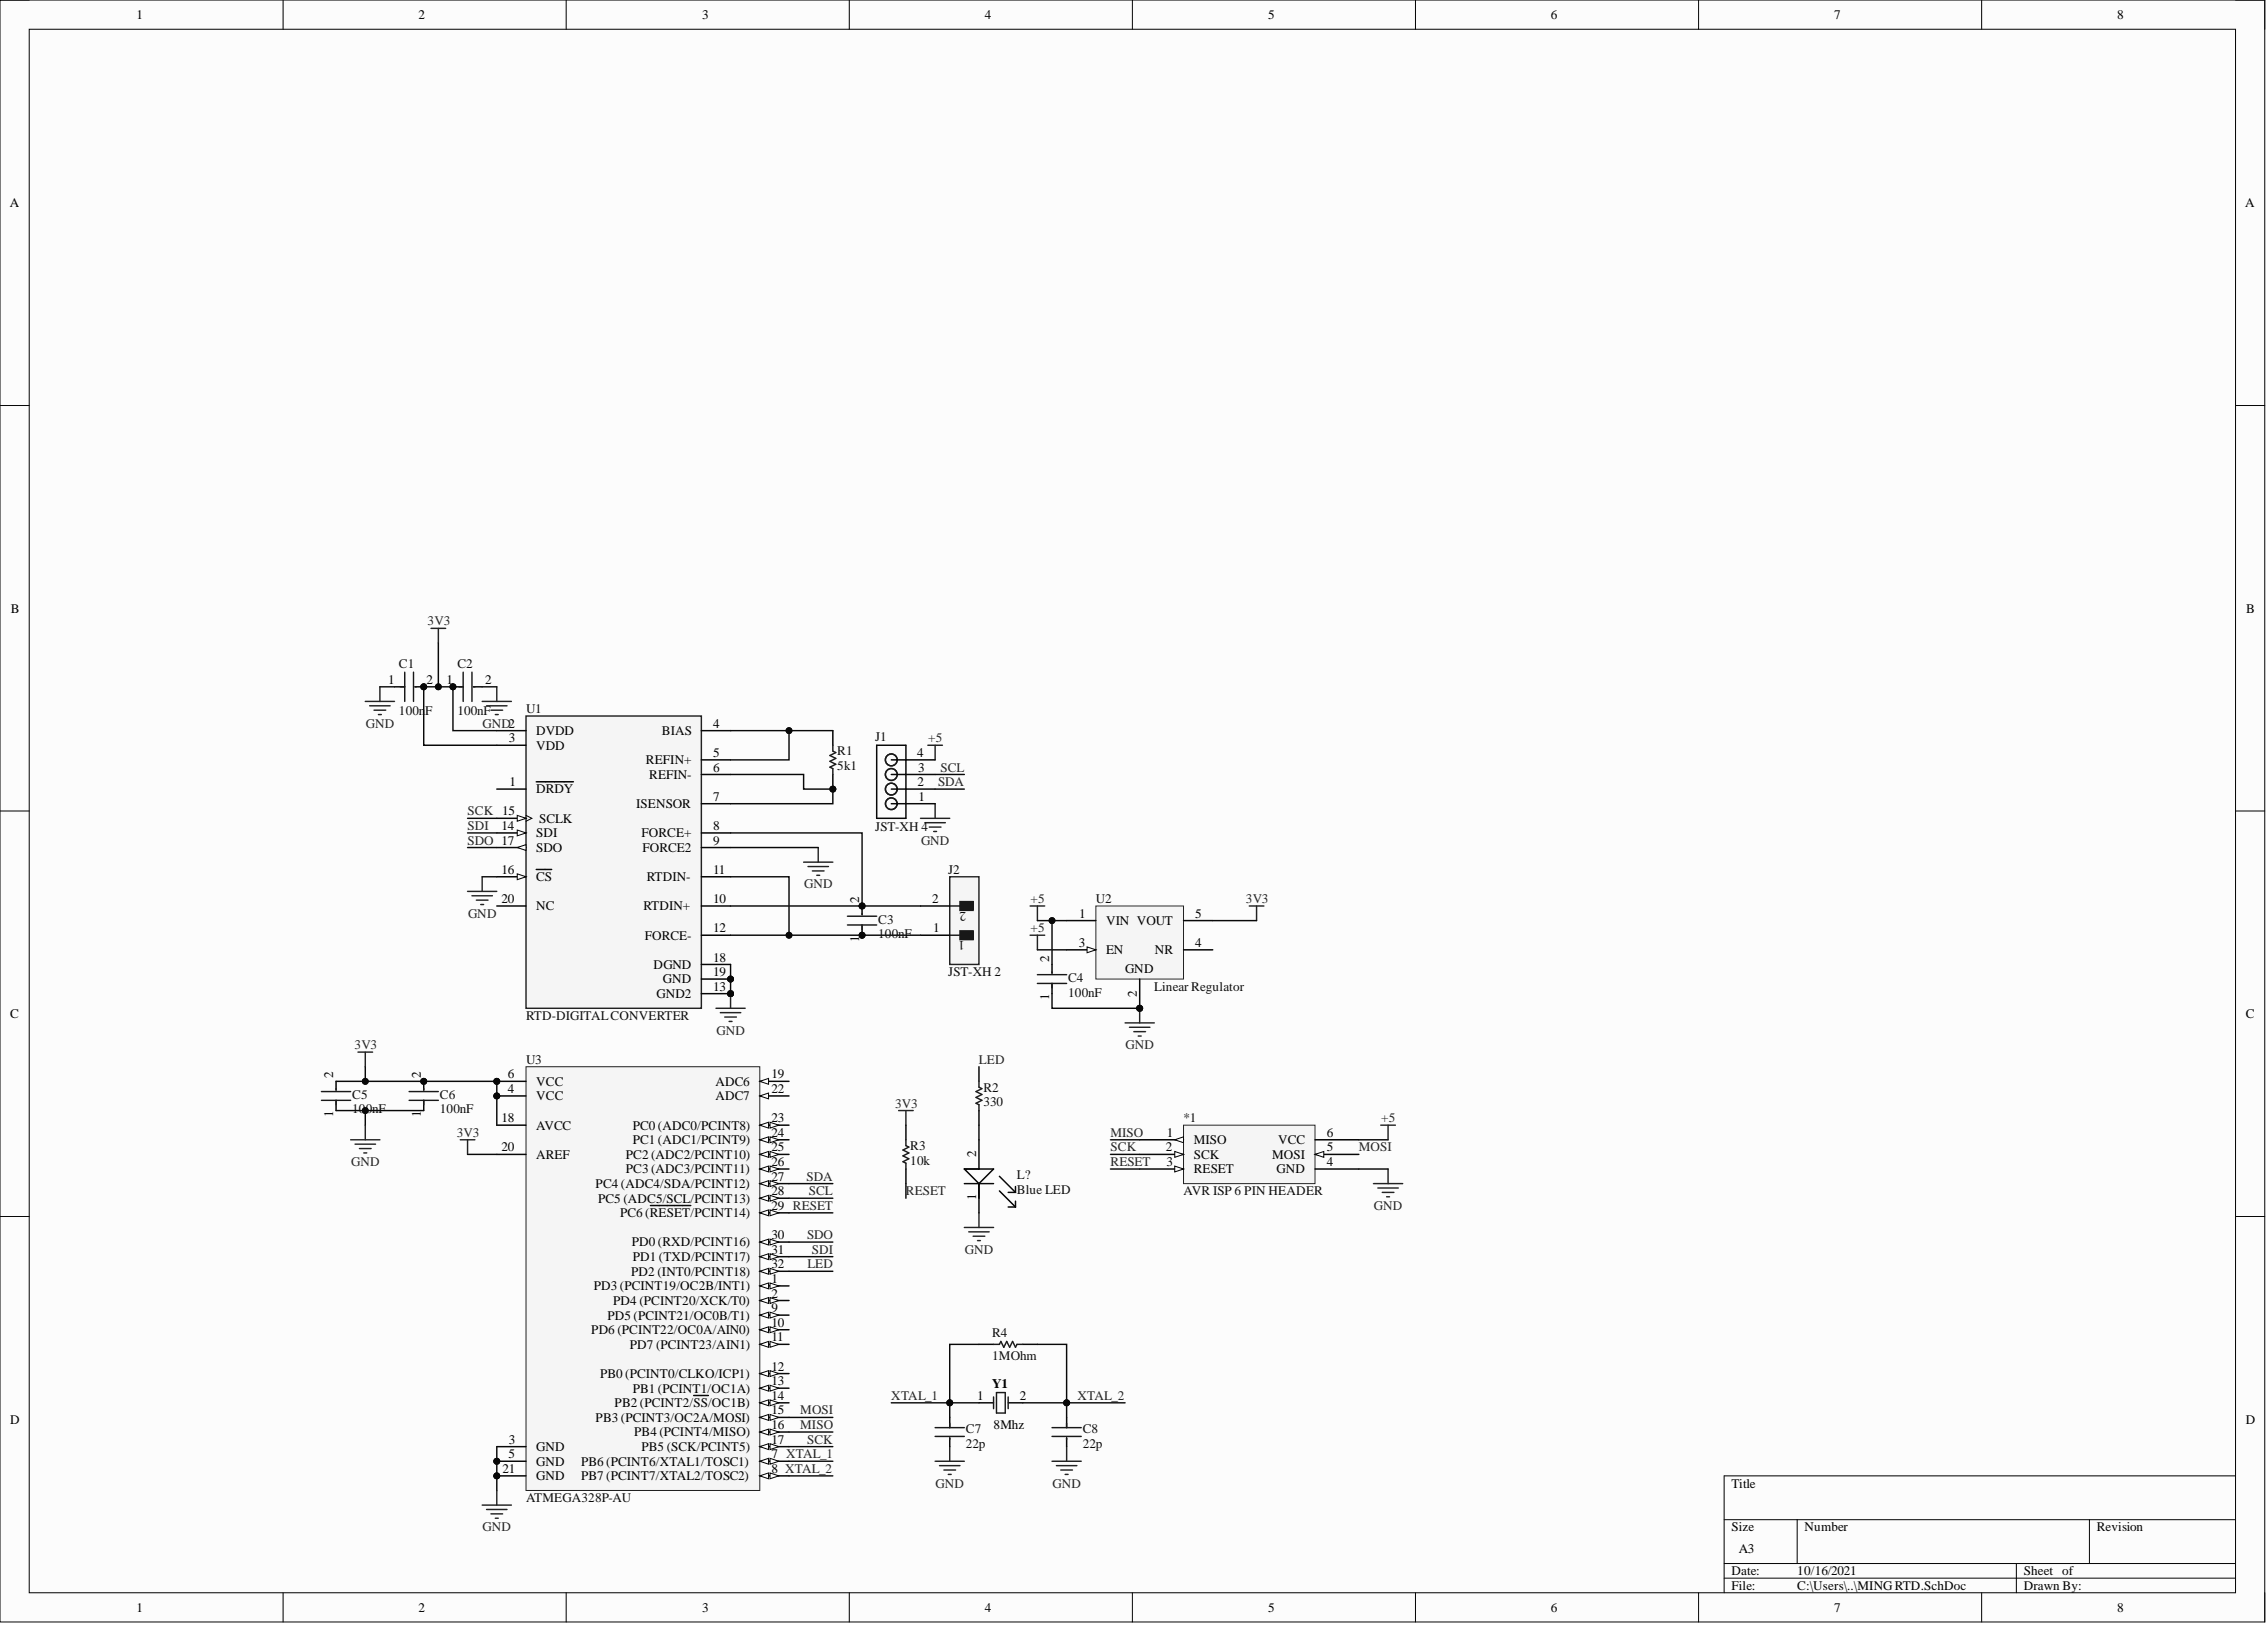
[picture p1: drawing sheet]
<svg xmlns="http://www.w3.org/2000/svg" width="393mm" height="282mm" viewBox="0 0 393 282" stroke-linecap="round" stroke-linejoin="round" font-family="sans-serif">
<defs><g id="words">
<g font-size="2.3">
<text x="23.7" y="3.3">1</text>
<text x="72.6" y="3.3">2</text>
<text x="121.9" y="3.3">3</text>
<text x="170.9" y="3.3">4</text>
<text x="220.1" y="3.3">5</text>
<text x="269.1" y="3.3">6</text>
<text x="318.3" y="3.3">7</text>
<text x="367.4" y="3.3">8</text>
<text x="1.7" y="35.9">A</text>
<text x="389.6" y="35.9">A</text>
<text x="1.9" y="106.3">B</text>
<text x="389.7" y="106.3">B</text>
<text x="67.4" y="118.6">1</text>
<text x="74" y="118.6">2</text>
<text x="77.5" y="118.6">1</text>
<text x="84.2" y="118.6">2</text>
<text x="88.3" y="128.8">3</text>
<text x="93" y="127.5">DVDD</text>
<text x="93" y="130">VDD</text>
<text x="114.8" y="127.5">BIAS</text>
<text x="123.7" y="131.3">5</text>
<text x="123.7" y="126.2">4</text>
<text x="159.1" y="131.3">4</text>
<text x="88.4" y="136.4">1</text>
<text x="93" y="137.6">DRDY</text>
<text x="112.1" y="132.6">REFIN+</text>
<text x="112.6" y="135.1">REFIN-</text>
<text x="123.7" y="133.8">6</text>
<text x="159.2" y="136.4">2</text>
<text x="159.3" y="133.8">3</text>
<text x="87" y="144">14</text>
<text x="93.5" y="142.7">SCLK</text>
<text x="110.4" y="140.2">ISENSOR</text>
<text x="123.7" y="144">8</text>
<text x="123.7" y="138.9">7</text>
<text x="159.4" y="138.9">1</text>
<text x="93" y="145.2">SDI</text>
<text x="93" y="147.8">SDO</text>
<text x="111.3" y="145.2">FORCE+</text>
<text x="111.5" y="147.8">FORCE2</text>
<text x="123.7" y="146.5">9</text>
<text x="87" y="151.6">16</text>
<text x="93" y="152.8">CS</text>
<text x="112.2" y="152.8">RTDIN-</text>
<text x="123.7" y="151.6">11</text>
<text x="87" y="156.6">20</text>
<text x="93" y="157.9">NC</text>
<text x="111.6" y="157.9">RTDIN+</text>
<text x="123.7" y="161.7">12</text>
<text x="123.7" y="156.6">10</text>
<text x="149.1" y="156.6" transform="rotate(-90 149.1 156.6)">2</text>
<text x="161.7" y="156.6">2</text>
<text x="161.9" y="161.7">1</text>
<text x="187.3" y="159.2">1</text>
<text x="191.9" y="160.4">VIN VOUT</text>
<text x="207.4" y="159.2">5</text>
<text x="111.9" y="163">FORCE-</text>
<text x="123.7" y="166.8">18</text>
<text x="149.1" y="163.3" transform="rotate(-90 149.1 163.3)">1</text>
<text x="182" y="166.8" transform="rotate(-90 182 166.8)">2</text>
<text x="187.2" y="164.2">3</text>
<text x="191.9" y="165.5">EN</text>
<text x="200.4" y="165.5">NR</text>
<text x="207.4" y="164.2">4</text>
<text x="113.4" y="168.1">DGND</text>
<text x="113.9" y="173.1">GND2</text>
<text x="115" y="170.6">GND</text>
<text x="123.7" y="169.3">19</text>
<text x="123.7" y="171.9">13</text>
<text x="182" y="173.5" transform="rotate(-90 182 173.5)">1</text>
<text x="195.2" y="168.8">GND</text>
<text x="197.2" y="172.9" transform="rotate(-90 197.2 172.9)">2</text>
<text x="1.8" y="176.6">C</text>
<text x="389.7" y="176.6">C</text>
<text x="57.8" y="187.1" transform="rotate(-90 57.8 187.1)">2</text>
<text x="73" y="187.1" transform="rotate(-90 73 187.1)">2</text>
<text x="88.1" y="187.1">6</text>
<text x="88.1" y="189.6">4</text>
<text x="93" y="188.3">VCC</text>
<text x="93" y="190.9">VCC</text>
<text x="124.1" y="188.3">ADC6</text>
<text x="124.1" y="190.9">ADC7</text>
<text x="133.9" y="187.1">19</text>
<text x="133.9" y="189.6">22</text>
<text x="57.8" y="193.7" transform="rotate(-90 57.8 193.7)">1</text>
<text x="73" y="193.7" transform="rotate(-90 73 193.7)">1</text>
<text x="87" y="194.7">18</text>
<text x="93" y="195.9">AVCC</text>
<text x="109.8" y="195.9">PC0 (ADC0/PCINT8)</text>
<text x="133.9" y="194.7">23</text>
<text x="133.9" y="197.2">24</text>
<text x="202.5" y="197.2">1</text>
<text x="230.2" y="197.2">6</text>
<text x="87" y="199.7">20</text>
<text x="93" y="201">AREF</text>
<text x="108.6" y="201">PC2 (ADC2/PCINT10)</text>
<text x="108.6" y="203.5">PC3 (ADC3/PCINT11)</text>
<text x="109.8" y="198.5">PC1 (ADC1/PCINT9)</text>
<text x="133.9" y="199.7">25</text>
<text x="133.9" y="202.3">26</text>
<text x="169.4" y="200.7" transform="rotate(-90 169.4 200.7)">2</text>
<text x="202.3" y="199.7">2</text>
<text x="202.4" y="202.3">3</text>
<text x="207.1" y="198.5">MISO</text>
<text x="207.1" y="201">SCK</text>
<text x="207.1" y="203.5">RESET</text>
<text x="220.7" y="201">MOSI</text>
<text x="221.5" y="203.5">GND</text>
<text x="221.7" y="198.5">VCC</text>
<text x="230.2" y="202.3">4</text>
<text x="230.2" y="199.7">5</text>
<text x="103.4" y="206.1">PC4 (ADC4/SDA/PCINT12)</text>
<text x="103.8" y="208.6">PC5 (ADC5/SCL/PCINT13)</text>
<text x="133.9" y="209.9">29 RESET</text>
<text x="133.9" y="204.8">27</text>
<text x="133.9" y="207.3">28</text>
<text x="169.4" y="208.2" transform="rotate(-90 169.4 208.2)">1</text>
<text x="107.6" y="211.1">PC6 (RESET/PCINT14)</text>
<text x="133.9" y="214.9">30</text>
<text x="109.5" y="221.3">PD2 (INT0/PCINT18)</text>
<text x="109.6" y="216.2">PD0 (RXD/PCINT16)</text>
<text x="109.8" y="218.7">PD1 (TXD/PCINT17)</text>
<text x="133.9" y="217.5">31</text>
<text x="133.9" y="220">32</text>
<text x="103" y="223.8">PD3 (PCINT19/OC2B/INT1)</text>
<text x="106.4" y="226.3">PD4 (PCINT20/XCK/T0)</text>
<text x="133.9" y="225.1">2</text>
<text x="133.9" y="227.6">9</text>
<text x="133.9" y="222.5">1</text>
<text x="102.6" y="231.4">PD6 (PCINT22/OC0A/AIN0)</text>
<text x="105.4" y="228.9">PD5 (PCINT21/OC0B/T1)</text>
<text x="109.3" y="234">PD7 (PCINT23/AIN1)</text>
<text x="133.9" y="230.1">10</text>
<text x="133.9" y="232.7">11</text>
<text x="104.1" y="239">PB0 (PCINT0/CLKO/ICP1)</text>
<text x="133.9" y="237.8">12</text>
<text x="106.6" y="244.1">PB2 (PCINT2/SS/OC1B)</text>
<text x="109.8" y="241.6">PB1 (PCINT1/OC1A)</text>
<text x="133.9" y="240.3">13</text>
<text x="133.9" y="242.8">14</text>
<text x="133.9" y="245.4">15</text>
<text x="169.5" y="242.8">1</text>
<text x="172.1" y="240.8">Y1</text>
<text x="177" y="242.8">2</text>
<text x="1.8" y="247">D</text>
<text x="88.3" y="250.4">3</text>
<text x="93" y="251.7">GND</text>
<text x="103.4" y="246.6">PB3 (PCINT3/OC2A/MOSI)</text>
<text x="110" y="249.2">PB4 (PCINT4/MISO)</text>
<text x="111.3" y="251.7">PB5 (SCK/PCINT5)</text>
<text x="133.9" y="247.9">16</text>
<text x="133.9" y="250.4">17</text>
<text x="172.4" y="247.9">8Mhz</text>
<text x="389.7" y="247">D</text>
<text x="87.2" y="255.5">21</text>
<text x="88.2" y="253">5</text>
<text x="93" y="254.2">GND</text>
<text x="93" y="256.8">GND</text>
<text x="100.8" y="254.2">PB6 (PCINT6/XTAL1/TOSC1)</text>
<text x="100.8" y="256.8">PB7 (PCINT7/XTAL2/TOSC2)</text>
<text x="133.9" y="253">7 XTAL_1</text>
<text x="133.9" y="255.5">8 XTAL_2</text>
<text x="300.4" y="258">Title</text>
<text x="300.4" y="265.6">Size</text>
<text x="301.7" y="269.4">A3</text>
<text x="313.1" y="265.6">Number</text>
<text x="363.8" y="265.6">Revision</text>
<text x="300.4" y="273.2">Date:</text>
<text x="300.4" y="275.8">File:</text>
<text x="311.8" y="273.2">10/16/2021</text>
<text x="311.8" y="275.8">C:\Users\..\MINGRTD.SchDoc</text>
<text x="351.1" y="273.2">Sheet of</text>
<text x="351.1" y="275.8">Drawn By:</text>
<text x="23.7" y="279.6">1</text>
<text x="72.6" y="279.6">2</text>
<text x="121.9" y="279.6">3</text>
<text x="170.9" y="279.6">4</text>
<text x="220.1" y="279.6">5</text>
<text x="269.1" y="279.6">6</text>
<text x="318.3" y="279.6">7</text>
<text x="367.4" y="279.6">8</text>
</g>
<g font-size="2.3" fill="#262626">
<text x="74.2" y="108.5">3V3</text>
<text x="63.5" y="126.2">GND</text>
<text x="83.7" y="126.2">GND2</text>
<text x="161.1" y="128.8">+5</text>
<text x="162.8" y="136.4">SDA</text>
<text x="163.2" y="133.8">SCL</text>
<text x="81.1" y="141.4">SCK 15</text>
<text x="81.1" y="144">SDI</text>
<text x="81.1" y="146.5">SDO 17</text>
<text x="159.8" y="146.5">GND</text>
<text x="139.5" y="154.1">GND</text>
<text x="81.2" y="159.2">GND</text>
<text x="178.8" y="156.6">+5</text>
<text x="178.8" y="161.7">+5</text>
<text x="216.2" y="156.6">3V3</text>
<text x="124.3" y="179.5">GND</text>
<text x="61.5" y="182">3V3</text>
<text x="169.9" y="184.5">LED</text>
<text x="195.3" y="182">GND</text>
<text x="79.3" y="197.2">3V3</text>
<text x="155.3" y="192.1">3V3</text>
<text x="192.7" y="197.2">MISO</text>
<text x="239.7" y="194.7">+5</text>
<text x="60.9" y="202.3">GND</text>
<text x="192.7" y="202.3">RESET</text>
<text x="192.7" y="199.7">SCK</text>
<text x="235.8" y="199.7">MOSI</text>
<text x="139.9" y="204.8">SDA</text>
<text x="140.4" y="207.3">SCL</text>
<text x="157.2" y="207.3">RESET</text>
<text x="238.4" y="209.9">GND</text>
<text x="140" y="214.9">SDO</text>
<text x="140.1" y="220">LED</text>
<text x="140.9" y="217.5">SDI</text>
<text x="167.4" y="217.5">GND</text>
<text x="138.8" y="245.4">MOSI</text>
<text x="154.6" y="242.8">XTAL_1</text>
<text x="186.9" y="242.8">XTAL_2</text>
<text x="138.8" y="247.9">MISO</text>
<text x="140" y="250.4">SCK</text>
<text x="162.3" y="258">GND</text>
<text x="182.6" y="258">GND</text>
<text x="83.7" y="265.6">GND</text>
</g>
<g font-size="2.3" fill="#0e0e0e">
<text x="69.2" y="115.8">C1</text>
<text x="79.4" y="115.8">C2</text>
<text x="69.2" y="123.9">100n</text>
<text x="73.8" y="123.9">F</text>
<text x="79.4" y="123.9">100nF</text>
<text x="91.3" y="123.7">U1</text>
<text x="145.3" y="131">R1</text>
<text x="151.9" y="128.5">J1</text>
<text x="145.3" y="133.6">5k1</text>
<text x="151.9" y="144.2">JST-XH 4</text>
<text x="164.5" y="151.6">J2</text>
<text x="152.4" y="160.2">C3</text>
<text x="167.7" y="158.2" transform="rotate(-180 167.7 158.2)">2</text>
<text x="190.1" y="156.6">U2</text>
<text x="152.4" y="162.7">100nF</text>
<text x="167.4" y="163.2" transform="rotate(-180 167.4 163.2)">1</text>
<text x="164.5" y="169.3">JST-XH 2</text>
<text x="185.3" y="170.3">C4</text>
<text x="185.3" y="172.9">100nF</text>
<text x="200.3" y="171.9">Linear Regulator</text>
<text x="91.3" y="176.9">RTD-DIGITALCONVERTER</text>
<text x="91.3" y="184.5">U3</text>
<text x="61.1" y="190.6">C5</text>
<text x="76.3" y="190.6">C6</text>
<text x="170.6" y="189.3">R2</text>
<text x="170.6" y="191.9">330</text>
<text x="61.1" y="193.1">10</text>
<text x="63.5" y="193.1">0nF</text>
<text x="76.3" y="193.1">100nF</text>
<text x="205.4" y="194.7">*1</text>
<text x="157.9" y="199.5">R3</text>
<text x="157.9" y="202">10k</text>
<text x="176.5" y="204.5">L?</text>
<text x="176.5" y="207.1">Blue LED</text>
<text x="205.4" y="207.3">AVR ISP 6 PIN HEADER</text>
<text x="172.1" y="231.9">R4</text>
<text x="172.1" y="236">1MOhm</text>
<text x="167.6" y="248.7">C7</text>
<text x="167.6" y="251.2">22p</text>
<text x="187.9" y="248.7">C8</text>
<text x="187.9" y="251.2">22p</text>
<text x="91.3" y="260.6">ATMEGA328P-AU</text>
</g>
</g></defs>
<path d="M0 0h393v281.3h-393z" fill-rule="evenodd" fill="#fcfcfc"/>
<path d="M0 0h393v281.3h-393z" fill="none" stroke="#000" stroke-width=".17"/>
<path d="M5.1 5.1h382.8v271.2h-382.8z" fill-rule="evenodd" fill="#fcfcfc"/>
<g fill="none" stroke="#000" stroke-width=".17">
<path d="M0 0h5.1M5.1 5.1h382.8v271.2h-382.8zM49.1 0v5.1M98.2 0v5.1M147.4 0v5.1M196.5 0v5.1M245.6 0v5.1M294.7 0v5.1M343.8 0v5.1M387.9 0h5.1v5.1M0 70.3h5.1M387.9 70.3h5.1"/>
<path d="M0 140.7h5.1M387.9 140.7h5.1M0 211h5.1M387.9 211h5.1M387.9 256h-88.7v20.3M49.1 276.3v5M98.2 276.3v5M147.4 276.3v5M196.5 276.3v5M245.6 276.3v5M294.7 276.3v5M299.2 263.6h88.7"/>
<path d="M299.2 271.2h88.7M299.2 273.7h88.7M311.8 263.6v7.6M343.8 276.3v5M349.9 271.2v5.1M362.5 263.6v7.6M393 276.3v5"/>
</g>
<path d="M65.9 119.1v2.6M63.4 121.7h5.1M64.1 122.4h3.6M64.9 123.2h2M65.7 123.9h.5M124.2 174.9h5.1M125 175.7h3.5M125.7 176.4h2.1M126.5 177.2h.5M126.8 172.4v2.5" fill="none" stroke="#262626" stroke-width=".25"/>
<circle cx="126.8" cy="172.4" r=".51" fill="#0e0e0e"/>
<circle cx="126.8" cy="172.4" r=".51" fill="none" stroke="#0e0e0e" stroke-width=".17"/>
<g fill="none" stroke="#262626" stroke-width=".25">
<path d="M139.4 149.5h5.1M140.2 150.3h3.5M141 151.1h2M141.7 151.8h.5M142 147v2.5M195.2 177.4h5.1M196 178.2h3.5M196.7 178.9h2.1M197.5 179.7h.5M197.7 174.9v2.5M60.8 197.7h5.1M61.6 198.5h3.6"/>
<path d="M62.1 182.5h2.5M62.4 199.2h2M63.1 200h.5M63.4 182.5v2.5M63.4 195.2v2.5M155.9 192.6h2.6M157.2 192.6v2.6M167.3 212.9h5.1M168.1 213.7h3.5M168.8 214.4h2.1M169.6 215.2h.5M169.9 210.4v2.5"/>
<path d="M86.2 258.5v2.6M83.7 261.1h5M84.4 261.8h3.6M85.2 262.6h2M85.9 263.4h.6"/>
</g>
<circle cx="197.7" cy="174.9" r=".51" fill="#0e0e0e"/>
<circle cx="197.7" cy="174.9" r=".51" fill="none" stroke="#0e0e0e" stroke-width=".17"/>
<g fill="none" stroke="#262626" stroke-width=".25">
<path d="M161 129.3h2.5M162.3 129.3v2.5M162.3 139.4v2.5M81.1 154.6h5.1M81.9 155.4h3.5M82.6 156.1h2.1M83.4 156.9h.5M83.7 152.1v2.5M159.7 141.9h5.1M160.5 142.7h3.5M161.2 143.5h2.1M162 144.2h.5"/>
<path d="M178.7 157.2h2.6M180 157.2v2.5M216.8 157.2h2.5M218 157.2v2.5M162.3 253.5h5M163 254.2h3.6M163.8 255h2M164.5 255.7h.5M164.8 250.9v2.6M182.5 253.5h5.1M183.3 254.2h3.5M184.1 255h2"/>
<path d="M184.8 255.7h.5M185.1 250.9v2.6"/>
</g>
<path d="M205.4 195.2h22.8v10.1h-22.8z" fill-rule="evenodd" fill="#f5f5f5"/>
<path d="M205.4 195.2h22.8v10.1h-22.8z" fill="none" stroke="#262626" stroke-width=".17"/>
<path d="M197.7 197.7h7.7" fill="none" stroke="#000" stroke-width=".25"/>
<path d="M203.8 197.7l1.6-.5v1z" fill="#fbfbfb"/>
<path d="M203.8 197.7l1.6-.5v1z" fill="none" stroke="#000" stroke-width=".17"/>
<path d="M197.7 200.2h7.7" fill="none" stroke="#000" stroke-width=".25"/>
<path d="M203.8 199.7l1.6 .5-1.6 .5z" fill="#fbfbfb"/>
<path d="M203.8 199.7l1.6 .5-1.6 .5z" fill="none" stroke="#000" stroke-width=".17"/>
<path d="M197.7 202.8h7.7" fill="none" stroke="#000" stroke-width=".25"/>
<path d="M203.8 202.3l1.6 .5-1.6 .5z" fill="#fbfbfb"/>
<path d="M203.8 202.3l1.6 .5-1.6 .5z" fill="none" stroke="#000" stroke-width=".17"/>
<path d="M228.2 202.8h7.6M228.2 200.2h7.6" fill="none" stroke="#000" stroke-width=".25"/>
<path d="M228.2 200.2l1.5-.5v1z" fill="#fbfbfb"/>
<path d="M228.2 200.2l1.5-.5v1z" fill="none" stroke="#000" stroke-width=".17"/>
<path d="M157.2 195.2v2.5M169.9 185v2.6M169.9 192.6v2.6M228.2 197.7h7.6M157.2 202.8v2.5M169.9 233.2h2.5M177.5 233.2h2.5" fill="none" stroke="#000" stroke-width=".25"/>
<path d="M74.8 109h2.5M76.1 109v2.5M86.2 119.1v2.6M83.7 121.7h5M84.4 122.4h3.6M85.2 123.2h2M85.9 123.9h.6M178.7 162.2h2.6M180 162.2v2.6" fill="none" stroke="#262626" stroke-width=".25"/>
<path d="M157.2 197.7v1l.5 .3-1 .5 1 .5-1 .5 1 .5-1 .5 .5 .3v1M169.9 187.6v1l.5 .2-1 .5 1 .5-1 .6 1 .5-1 .5 .5 .2v1M172.4 233.2h1l.3-.5 .5 1 .5-1 .5 1 .5-1 .5 1 .3-.5h1" fill="none" stroke="#1c1c1c" stroke-width=".25"/>
<circle cx="144.5" cy="136.9" r=".51" fill="#0e0e0e"/>
<circle cx="144.5" cy="136.9" r=".51" fill="none" stroke="#0e0e0e" stroke-width=".17"/>
<path d="M144.5 126.7v2.6M144.5 134.3v2.6" fill="none" stroke="#000" stroke-width=".25"/>
<circle cx="144.5" cy="136.9" r=".51" fill="#0e0e0e"/>
<circle cx="144.5" cy="136.9" r=".51" fill="none" stroke="#0e0e0e" stroke-width=".17"/>
<path d="M144.5 129.3v1l.5 .2-1 .5 1 .6-1 .5 1 .5-1 .5 .5 .2v1" fill="none" stroke="#1c1c1c" stroke-width=".25"/>
<circle cx="149.6" cy="162.2" r=".51" fill="#0e0e0e"/>
<circle cx="149.6" cy="162.2" r=".51" fill="none" stroke="#0e0e0e" stroke-width=".17"/>
<circle cx="149.6" cy="157.2" r=".51" fill="#0e0e0e"/>
<circle cx="149.6" cy="157.2" r=".51" fill="none" stroke="#0e0e0e" stroke-width=".17"/>
<path d="M149.6 160.4v1.8" fill="none" stroke="#000" stroke-width=".25"/>
<circle cx="149.6" cy="162.2" r=".51" fill="#0e0e0e"/>
<circle cx="149.6" cy="162.2" r=".51" fill="none" stroke="#0e0e0e" stroke-width=".17"/>
<path d="M149.6 157.2v1.5" fill="none" stroke="#000" stroke-width=".25"/>
<circle cx="149.6" cy="157.2" r=".51" fill="#0e0e0e"/>
<circle cx="149.6" cy="157.2" r=".51" fill="none" stroke="#0e0e0e" stroke-width=".17"/>
<path d="M147 158.9h5.1M149.6 158.4v.3M147 160.4h5.1M149.6 160.4v.8M55.8 190.9h5M55.8 189.3h5M58.3 188.8v.3M58.3 190.9v.7" fill="none" stroke="#1c1c1c" stroke-width=".25"/>
<path d="M58.3 187.6v1.5M58.3 190.9v1.7" fill="none" stroke="#000" stroke-width=".25"/>
<circle cx="73.5" cy="187.6" r=".51" fill="#0e0e0e"/>
<circle cx="73.5" cy="187.6" r=".51" fill="none" stroke="#0e0e0e" stroke-width=".17"/>
<path d="M73.5 187.6v1.5M73.5 190.9v1.7" fill="none" stroke="#000" stroke-width=".25"/>
<circle cx="73.5" cy="187.6" r=".51" fill="#0e0e0e"/>
<circle cx="73.5" cy="187.6" r=".51" fill="none" stroke="#0e0e0e" stroke-width=".17"/>
<path d="M71 190.9h5.1M71 189.3h5.1M73.5 188.8v.3M73.5 190.9v.7" fill="none" stroke="#1c1c1c" stroke-width=".25"/>
<circle cx="73.5" cy="119.1" r=".51" fill="#0e0e0e"/>
<circle cx="73.5" cy="119.1" r=".51" fill="none" stroke="#0e0e0e" stroke-width=".17"/>
<path d="M68.5 119.1h1.7M72 119.1h1.5" fill="none" stroke="#000" stroke-width=".25"/>
<circle cx="73.5" cy="119.1" r=".51" fill="#0e0e0e"/>
<circle cx="73.5" cy="119.1" r=".51" fill="none" stroke="#0e0e0e" stroke-width=".17"/>
<path d="M69.5 119.1h.7M70.2 116.6v5.1M71.7 116.6v5.1M72 119.1h.3" fill="none" stroke="#1c1c1c" stroke-width=".25"/>
<circle cx="78.6" cy="119.1" r=".51" fill="#0e0e0e"/>
<circle cx="78.6" cy="119.1" r=".51" fill="none" stroke="#0e0e0e" stroke-width=".17"/>
<path d="M78.6 119.1h1.8" fill="none" stroke="#000" stroke-width=".25"/>
<circle cx="78.6" cy="119.1" r=".51" fill="#0e0e0e"/>
<circle cx="78.6" cy="119.1" r=".51" fill="none" stroke="#0e0e0e" stroke-width=".17"/>
<path d="M82.1 119.1h1.6M182.5 167.3v1.5M182.5 170.6v1.8" fill="none" stroke="#000" stroke-width=".25"/>
<path d="M79.6 119.1h.8M80.4 116.6v5.1M81.9 116.6v5.1M82.1 119.1h.3M180 170.6h5.1M180 169.1h5.1M182.5 168.6v.2M182.5 170.6v.7" fill="none" stroke="#1c1c1c" stroke-width=".25"/>
<path d="M164.8 152.1h5.1v15.2h-5.1z" fill-rule="evenodd" fill="#f5f5f5"/>
<path d="M164.8 152.1h5.1v15.2h-5.1z" fill="none" stroke="#262626" stroke-width=".25"/>
<path d="M166.6 161.5h2.2v1.5h-2.2z" fill-rule="evenodd" fill="#1c1c1c"/>
<path d="M164.8 162.2h1.8M166.6 161.5h2.2v1.5h-2.2z" fill="none" stroke="#1c1c1c" stroke-width=".25"/>
<path d="M166.6 156.4h2.2v1.5h-2.2z" fill-rule="evenodd" fill="#1c1c1c"/>
<g fill="none" stroke="#1c1c1c" stroke-width=".25">
<path d="M164.8 157.2h1.8M166.6 156.4h2.2v1.5h-2.2z"/>
<circle cx="154.7" cy="136.9" r="1.02"/>
<circle cx="154.7" cy="139.4" r="1.01"/>
<circle cx="154.7" cy="131.8" r="1.03"/>
<circle cx="154.7" cy="134.3" r="1.03"/>
</g>
<path d="M152.1 129.3h5.1v12.6h-5.1zM154.6 131.8h7.7M154.6 134.3h7.7M154.6 136.9h7.7M154.6 139.4h7.7M159.7 157.2h5.1M159.7 162.2h5.1" fill="none" stroke="#000" stroke-width=".25"/>
<circle cx="126.8" cy="169.8" r=".51" fill="#0e0e0e"/>
<circle cx="126.8" cy="169.8" r=".51" fill="none" stroke="#0e0e0e" stroke-width=".17"/>
<circle cx="126.8" cy="172.4" r=".51" fill="#0e0e0e"/>
<circle cx="126.8" cy="172.4" r=".51" fill="none" stroke="#0e0e0e" stroke-width=".17"/>
<path d="M91.3 124.2h30.4v50.7h-30.4z" fill-rule="evenodd" fill="#f5f5f5"/>
<path d="M91.3 124.2h30.4v50.7h-30.4z" fill="none" stroke="#262626" stroke-width=".25"/>
<path d="M86.2 126.7h5.1M86.2 129.3h5.1M121.7 131.8h5.1M121.7 134.3h5.1M86.2 152.1h5.1M121.7 147h5.1M121.7 144.5h5.1M121.7 157.2h5.1M121.7 152.1h5.1M121.7 162.2h5.1" fill="none" stroke="#000" stroke-width=".25"/>
<path d="M89.7 151.6l1.6 .5-1.6 .5z" fill="#fbfbfb"/>
<path d="M89.7 151.6l1.6 .5-1.6 .5z" fill="none" stroke="#000" stroke-width=".17"/>
<path d="M86.2 136.9h5.1M93 135.6h6.5M121.7 126.7h5.1M121.7 139.4h5.1M86.2 157.2h5.1M86.2 141.9h5.1M93 150.8h2.7" fill="none" stroke="#000" stroke-width=".25"/>
<path d="M89.7 141.4l1.6 .5-1.6 .6z" fill="#fbfbfb"/>
<path d="M89.7 141.4l1.6 .5-1.6 .6zM91.3 141.4l1 .5-1 .6" fill="none" stroke="#000" stroke-width=".17"/>
<path d="M86.2 144.5h5.1" fill="none" stroke="#000" stroke-width=".25"/>
<path d="M89.7 144l1.6 .5-1.6 .5z" fill="#fbfbfb"/>
<path d="M89.7 144l1.6 .5-1.6 .5z" fill="none" stroke="#000" stroke-width=".17"/>
<path d="M86.2 147h5.1" fill="none" stroke="#000" stroke-width=".25"/>
<path d="M89.7 147l1.6-.5v1z" fill="#fbfbfb"/>
<path d="M89.7 147l1.6-.5v1z" fill="none" stroke="#000" stroke-width=".17"/>
<path d="M121.7 167.3h5.1M121.7 169.8h5.1" fill="none" stroke="#000" stroke-width=".25"/>
<circle cx="126.8" cy="169.8" r=".51" fill="#0e0e0e"/>
<circle cx="126.8" cy="169.8" r=".51" fill="none" stroke="#0e0e0e" stroke-width=".17"/>
<path d="M121.7 172.4h5.1" fill="none" stroke="#000" stroke-width=".25"/>
<circle cx="126.8" cy="172.4" r=".51" fill="#0e0e0e"/>
<circle cx="126.8" cy="172.4" r=".51" fill="none" stroke="#0e0e0e" stroke-width=".17"/>
<circle cx="86.2" cy="187.6" r=".51" fill="#0e0e0e"/>
<circle cx="86.2" cy="187.6" r=".51" fill="none" stroke="#0e0e0e" stroke-width=".17"/>
<circle cx="86.2" cy="253.5" r=".51" fill="#0e0e0e"/>
<circle cx="86.2" cy="253.5" r=".51" fill="none" stroke="#0e0e0e" stroke-width=".17"/>
<circle cx="86.2" cy="256" r=".51" fill="#0e0e0e"/>
<circle cx="86.2" cy="256" r=".51" fill="none" stroke="#0e0e0e" stroke-width=".17"/>
<circle cx="86.2" cy="190.1" r=".51" fill="#0e0e0e"/>
<circle cx="86.2" cy="190.1" r=".51" fill="none" stroke="#0e0e0e" stroke-width=".17"/>
<path d="M91.3 185h40.5v73.5h-40.5z" fill-rule="evenodd" fill="#f5f5f5"/>
<path d="M91.3 185h40.5v73.5h-40.5z" fill="none" stroke="#262626" stroke-width=".17"/>
<path d="M131.8 210.4h5.1" fill="none" stroke="#000" stroke-width=".25"/>
<path d="M131.8 210.4l1.6-.5v1z" fill="#fbfbfb"/>
<path d="M131.8 210.4l1.6-.5v1z" fill="none" stroke="#000" stroke-width=".17"/>
<path d="M133.6 209.9l1.5 .5-1.5 .5z" fill="#fbfbfb"/>
<path d="M133.6 209.9l1.5 .5-1.5 .5z" fill="none" stroke="#000" stroke-width=".17"/>
<path d="M112.9 209.1h7M131.8 215.4h5.1" fill="none" stroke="#000" stroke-width=".25"/>
<path d="M131.8 215.4l1.6-.5v1.1z" fill="#fbfbfb"/>
<path d="M131.8 215.4l1.6-.5v1.1z" fill="none" stroke="#000" stroke-width=".17"/>
<path d="M133.6 214.9l1.5 .5-1.5 .6z" fill="#fbfbfb"/>
<path d="M133.6 214.9l1.5 .5-1.5 .6z" fill="none" stroke="#000" stroke-width=".17"/>
<path d="M131.8 218h5.1" fill="none" stroke="#000" stroke-width=".25"/>
<path d="M131.8 218l1.6-.5v1z" fill="#fbfbfb"/>
<path d="M131.8 218l1.6-.5v1z" fill="none" stroke="#000" stroke-width=".17"/>
<path d="M133.6 217.5l1.5 .5-1.5 .5z" fill="#fbfbfb"/>
<path d="M133.6 217.5l1.5 .5-1.5 .5z" fill="none" stroke="#000" stroke-width=".17"/>
<path d="M131.8 220.5h5.1" fill="none" stroke="#000" stroke-width=".25"/>
<path d="M131.8 220.5l1.6-.5v1z" fill="#fbfbfb"/>
<path d="M131.8 220.5l1.6-.5v1z" fill="none" stroke="#000" stroke-width=".17"/>
<path d="M133.6 220l1.5 .5-1.5 .5z" fill="#fbfbfb"/>
<path d="M133.6 220l1.5 .5-1.5 .5z" fill="none" stroke="#000" stroke-width=".17"/>
<path d="M131.8 225.6h5.1" fill="none" stroke="#000" stroke-width=".25"/>
<path d="M131.8 225.6l1.6-.5v1z" fill="#fbfbfb"/>
<path d="M131.8 225.6l1.6-.5v1z" fill="none" stroke="#000" stroke-width=".17"/>
<path d="M133.6 225.1l1.5 .5-1.5 .5z" fill="#fbfbfb"/>
<path d="M133.6 225.1l1.5 .5-1.5 .5z" fill="none" stroke="#000" stroke-width=".17"/>
<path d="M86.2 187.6h5.1" fill="none" stroke="#000" stroke-width=".25"/>
<circle cx="86.2" cy="187.6" r=".51" fill="#0e0e0e"/>
<circle cx="86.2" cy="187.6" r=".51" fill="none" stroke="#0e0e0e" stroke-width=".17"/>
<path d="M86.2 253.5h5.1" fill="none" stroke="#000" stroke-width=".25"/>
<circle cx="86.2" cy="253.5" r=".51" fill="#0e0e0e"/>
<circle cx="86.2" cy="253.5" r=".51" fill="none" stroke="#0e0e0e" stroke-width=".17"/>
<path d="M131.8 253.5h5.1" fill="none" stroke="#000" stroke-width=".25"/>
<path d="M131.8 253.5l1.6-.5v1z" fill="#fbfbfb"/>
<path d="M131.8 253.5l1.6-.5v1z" fill="none" stroke="#000" stroke-width=".17"/>
<path d="M133.6 253l1.5 .5-1.5 .5z" fill="#fbfbfb"/>
<path d="M133.6 253l1.5 .5-1.5 .5z" fill="none" stroke="#000" stroke-width=".17"/>
<path d="M131.8 256h5.1" fill="none" stroke="#000" stroke-width=".25"/>
<path d="M131.8 256l1.6-.5v1z" fill="#fbfbfb"/>
<path d="M131.8 256l1.6-.5v1z" fill="none" stroke="#000" stroke-width=".17"/>
<path d="M133.6 255.5l1.5 .5-1.5 .5z" fill="#fbfbfb"/>
<path d="M133.6 255.5l1.5 .5-1.5 .5z" fill="none" stroke="#000" stroke-width=".17"/>
<path d="M131.8 228.1h5.1" fill="none" stroke="#000" stroke-width=".25"/>
<path d="M131.8 228.1l1.6-.5v1z" fill="#fbfbfb"/>
<path d="M131.8 228.1l1.6-.5v1z" fill="none" stroke="#000" stroke-width=".17"/>
<path d="M133.6 227.6l1.5 .5-1.5 .5z" fill="#fbfbfb"/>
<path d="M133.6 227.6l1.5 .5-1.5 .5z" fill="none" stroke="#000" stroke-width=".17"/>
<path d="M131.8 230.7h5.1" fill="none" stroke="#000" stroke-width=".25"/>
<path d="M131.8 230.7l1.6-.6v1.1z" fill="#fbfbfb"/>
<path d="M131.8 230.7l1.6-.6v1.1z" fill="none" stroke="#000" stroke-width=".17"/>
<path d="M133.6 230.1l1.5 .6-1.5 .5z" fill="#fbfbfb"/>
<path d="M133.6 230.1l1.5 .6-1.5 .5z" fill="none" stroke="#000" stroke-width=".17"/>
<path d="M131.8 233.2h5.1" fill="none" stroke="#000" stroke-width=".25"/>
<path d="M131.8 233.2l1.6-.5v1z" fill="#fbfbfb"/>
<path d="M131.8 233.2l1.6-.5v1z" fill="none" stroke="#000" stroke-width=".17"/>
<path d="M133.6 232.7l1.5 .5-1.5 .5z" fill="#fbfbfb"/>
<path d="M133.6 232.7l1.5 .5-1.5 .5z" fill="none" stroke="#000" stroke-width=".17"/>
<path d="M131.8 238.3h5.1" fill="none" stroke="#000" stroke-width=".25"/>
<path d="M131.8 238.3l1.6-.5v1z" fill="#fbfbfb"/>
<path d="M131.8 238.3l1.6-.5v1z" fill="none" stroke="#000" stroke-width=".17"/>
<path d="M133.6 237.8l1.5 .5-1.5 .5z" fill="#fbfbfb"/>
<path d="M133.6 237.8l1.5 .5-1.5 .5z" fill="none" stroke="#000" stroke-width=".17"/>
<path d="M131.8 240.8h5.1" fill="none" stroke="#000" stroke-width=".25"/>
<path d="M131.8 240.8l1.6-.5v1z" fill="#fbfbfb"/>
<path d="M131.8 240.8l1.6-.5v1z" fill="none" stroke="#000" stroke-width=".17"/>
<path d="M133.6 240.3l1.5 .5-1.5 .5z" fill="#fbfbfb"/>
<path d="M133.6 240.3l1.5 .5-1.5 .5z" fill="none" stroke="#000" stroke-width=".17"/>
<path d="M131.8 243.3h5.1" fill="none" stroke="#000" stroke-width=".25"/>
<path d="M131.8 243.3l1.6-.5v1z" fill="#fbfbfb"/>
<path d="M131.8 243.3l1.6-.5v1z" fill="none" stroke="#000" stroke-width=".17"/>
<path d="M133.6 242.8l1.5 .5-1.5 .5z" fill="#fbfbfb"/>
<path d="M133.6 242.8l1.5 .5-1.5 .5z" fill="none" stroke="#000" stroke-width=".17"/>
<path d="M120.4 242.1h2.5M131.8 245.9h5.1" fill="none" stroke="#000" stroke-width=".25"/>
<path d="M131.8 245.9l1.6-.5v1z" fill="#fbfbfb"/>
<path d="M131.8 245.9l1.6-.5v1z" fill="none" stroke="#000" stroke-width=".17"/>
<path d="M133.6 245.4l1.5 .5-1.5 .5z" fill="#fbfbfb"/>
<path d="M133.6 245.4l1.5 .5-1.5 .5z" fill="none" stroke="#000" stroke-width=".17"/>
<path d="M131.8 248.4h5.1" fill="none" stroke="#000" stroke-width=".25"/>
<path d="M131.8 248.4l1.6-.5v1z" fill="#fbfbfb"/>
<path d="M131.8 248.4l1.6-.5v1z" fill="none" stroke="#000" stroke-width=".17"/>
<path d="M133.6 247.9l1.5 .5-1.5 .5z" fill="#fbfbfb"/>
<path d="M133.6 247.9l1.5 .5-1.5 .5z" fill="none" stroke="#000" stroke-width=".17"/>
<path d="M131.8 250.9h5.1" fill="none" stroke="#000" stroke-width=".25"/>
<path d="M131.8 250.9l1.6-.5v1z" fill="#fbfbfb"/>
<path d="M131.8 250.9l1.6-.5v1z" fill="none" stroke="#000" stroke-width=".17"/>
<path d="M133.6 250.4l1.5 .5-1.5 .5z" fill="#fbfbfb"/>
<path d="M133.6 250.4l1.5 .5-1.5 .5z" fill="none" stroke="#000" stroke-width=".17"/>
<path d="M86.2 195.2h5.1M86.2 200.2h5.1M86.2 256h5.1" fill="none" stroke="#000" stroke-width=".25"/>
<circle cx="86.2" cy="256" r=".51" fill="#0e0e0e"/>
<circle cx="86.2" cy="256" r=".51" fill="none" stroke="#0e0e0e" stroke-width=".17"/>
<path d="M131.8 195.2h5.1" fill="none" stroke="#000" stroke-width=".25"/>
<path d="M131.8 195.2l1.6-.5v1z" fill="#fbfbfb"/>
<path d="M131.8 195.2l1.6-.5v1z" fill="none" stroke="#000" stroke-width=".17"/>
<path d="M133.6 194.7l1.5 .5-1.5 .5z" fill="#fbfbfb"/>
<path d="M133.6 194.7l1.5 .5-1.5 .5z" fill="none" stroke="#000" stroke-width=".17"/>
<path d="M131.8 197.7h5.1" fill="none" stroke="#000" stroke-width=".25"/>
<path d="M131.8 197.7l1.6-.5v1z" fill="#fbfbfb"/>
<path d="M131.8 197.7l1.6-.5v1z" fill="none" stroke="#000" stroke-width=".17"/>
<path d="M133.6 197.2l1.5 .5-1.5 .5z" fill="#fbfbfb"/>
<path d="M133.6 197.2l1.5 .5-1.5 .5z" fill="none" stroke="#000" stroke-width=".17"/>
<path d="M131.8 200.2h5.1" fill="none" stroke="#000" stroke-width=".25"/>
<path d="M131.8 200.2l1.6-.5v1z" fill="#fbfbfb"/>
<path d="M131.8 200.2l1.6-.5v1z" fill="none" stroke="#000" stroke-width=".17"/>
<path d="M133.6 199.7l1.5 .5-1.5 .5z" fill="#fbfbfb"/>
<path d="M133.6 199.7l1.5 .5-1.5 .5z" fill="none" stroke="#000" stroke-width=".17"/>
<path d="M131.8 202.8h5.1" fill="none" stroke="#000" stroke-width=".25"/>
<path d="M131.8 202.8l1.6-.5v1z" fill="#fbfbfb"/>
<path d="M131.8 202.8l1.6-.5v1z" fill="none" stroke="#000" stroke-width=".17"/>
<path d="M133.6 202.3l1.5 .5-1.5 .5z" fill="#fbfbfb"/>
<path d="M133.6 202.3l1.5 .5-1.5 .5z" fill="none" stroke="#000" stroke-width=".17"/>
<path d="M131.8 205.3h5.1" fill="none" stroke="#000" stroke-width=".25"/>
<path d="M131.8 205.3l1.6-.5v1z" fill="#fbfbfb"/>
<path d="M131.8 205.3l1.6-.5v1z" fill="none" stroke="#000" stroke-width=".17"/>
<path d="M133.6 204.8l1.5 .5-1.5 .5z" fill="#fbfbfb"/>
<path d="M133.6 204.8l1.5 .5-1.5 .5z" fill="none" stroke="#000" stroke-width=".17"/>
<path d="M131.8 207.8h5.1" fill="none" stroke="#000" stroke-width=".25"/>
<path d="M131.8 207.8l1.6-.5v1.1z" fill="#fbfbfb"/>
<path d="M131.8 207.8l1.6-.5v1.1z" fill="none" stroke="#000" stroke-width=".17"/>
<path d="M133.6 207.3l1.5 .5-1.5 .6z" fill="#fbfbfb"/>
<path d="M133.6 207.3l1.5 .5-1.5 .6z" fill="none" stroke="#000" stroke-width=".17"/>
<path d="M86.2 190.1h5.1M86.2 250.9h5.1" fill="none" stroke="#000" stroke-width=".25"/>
<circle cx="86.2" cy="190.1" r=".51" fill="#0e0e0e"/>
<circle cx="86.2" cy="190.1" r=".51" fill="none" stroke="#0e0e0e" stroke-width=".17"/>
<path d="M131.8 187.6h5.1" fill="none" stroke="#000" stroke-width=".25"/>
<path d="M131.8 187.6l1.6-.5v1z" fill="#fbfbfb"/>
<path d="M131.8 187.6l1.6-.5v1z" fill="none" stroke="#000" stroke-width=".17"/>
<path d="M131.8 190.1h5.1" fill="none" stroke="#000" stroke-width=".25"/>
<path d="M131.8 190.1l1.6-.5v1z" fill="#fbfbfb"/>
<path d="M131.8 190.1l1.6-.5v1z" fill="none" stroke="#000" stroke-width=".17"/>
<path d="M131.8 223.1h5.1" fill="none" stroke="#000" stroke-width=".25"/>
<path d="M131.8 223.1l1.6-.6v1.1z" fill="#fbfbfb"/>
<path d="M131.8 223.1l1.6-.6v1.1z" fill="none" stroke="#000" stroke-width=".17"/>
<path d="M133.6 222.5l1.5 .6-1.5 .5z" fill="#fbfbfb"/>
<path d="M133.6 222.5l1.5 .6-1.5 .5z" fill="none" stroke="#000" stroke-width=".17"/>
<path d="M79.9 197.7h2.5M81.1 197.7v2.5M239.6 195.2h2.5M240.8 195.2v2.5M238.3 205.3h5.1M239.1 206.1h3.5M239.8 206.8h2.1M240.6 207.6h.5M240.8 202.8v2.5" fill="none" stroke="#262626" stroke-width=".25"/>
<circle cx="197.7" cy="174.9" r=".51" fill="#0e0e0e"/>
<circle cx="197.7" cy="174.9" r=".51" fill="none" stroke="#0e0e0e" stroke-width=".17"/>
<path d="M190.1 157.2h15.3v12.6h-15.3z" fill-rule="evenodd" fill="#f5f5f5"/>
<path d="M190.1 157.2h15.3v12.6h-15.3z" fill="none" stroke="#262626" stroke-width=".17"/>
<path d="M185.1 159.7h5M197.7 169.8v5.1" fill="none" stroke="#000" stroke-width=".25"/>
<circle cx="197.7" cy="174.9" r=".51" fill="#0e0e0e"/>
<circle cx="197.7" cy="174.9" r=".51" fill="none" stroke="#0e0e0e" stroke-width=".17"/>
<path d="M185.1 164.8h5" fill="none" stroke="#000" stroke-width=".25"/>
<path d="M188.6 164.2l1.5 .6-1.5 .5z" fill="#fbfbfb"/>
<path d="M188.6 164.2l1.5 .6-1.5 .5z" fill="none" stroke="#000" stroke-width=".17"/>
<path d="M205.4 159.7h5M205.4 164.8h5M164.8 245.9v1.7M164.8 249.4v1.5M169.9 243.3h2.5M174.9 243.3h2.6M185.1 245.9v1.7M185.1 249.4v1.5" fill="none" stroke="#000" stroke-width=".25"/>
<path d="M162.3 247.6h5M162.3 249.2h5M164.8 246.9v.7M164.8 249.4v.3M172.4 242.3v2M172.9 241.6h1.5v3.5h-1.5zM174.9 242.3v2M182.5 247.6h5.1M182.5 249.2h5.1M185.1 246.9v.7M185.1 249.4v.3" fill="none" stroke="#1c1c1c" stroke-width=".25"/>
<path d="M126.8 126.7h17.7" fill="none" stroke="#0e0e0e" stroke-width=".25"/>
<circle cx="136.9" cy="126.7" r=".51" fill="#0e0e0e"/>
<circle cx="136.9" cy="126.7" r=".51" fill="none" stroke="#0e0e0e" stroke-width=".17"/>
<path d="M136.9 126.7v5.1h-10.1" fill="none" stroke="#0e0e0e" stroke-width=".25"/>
<circle cx="136.9" cy="126.7" r=".51" fill="#0e0e0e"/>
<circle cx="136.9" cy="126.7" r=".51" fill="none" stroke="#0e0e0e" stroke-width=".17"/>
<path d="M126.8 167.3v5.1" fill="none" stroke="#0e0e0e" stroke-width=".25"/>
<circle cx="126.8" cy="169.8" r=".51" fill="#0e0e0e"/>
<circle cx="126.8" cy="169.8" r=".51" fill="none" stroke="#0e0e0e" stroke-width=".17"/>
<circle cx="126.8" cy="172.4" r=".51" fill="#0e0e0e"/>
<circle cx="126.8" cy="172.4" r=".51" fill="none" stroke="#0e0e0e" stroke-width=".17"/>
<path d="M126.8 134.3h12.6v2.6h5.1v2.5h-17.7" fill="none" stroke="#0e0e0e" stroke-width=".25"/>
<circle cx="144.5" cy="136.9" r=".51" fill="#0e0e0e"/>
<circle cx="144.5" cy="136.9" r=".51" fill="none" stroke="#0e0e0e" stroke-width=".17"/>
<path d="M126.8 144.5h22.8v12.7" fill="none" stroke="#0e0e0e" stroke-width=".25"/>
<circle cx="149.6" cy="157.2" r=".51" fill="#0e0e0e"/>
<circle cx="149.6" cy="157.2" r=".51" fill="none" stroke="#0e0e0e" stroke-width=".17"/>
<path d="M126.8 152.1h10.1v10.1" fill="none" stroke="#0e0e0e" stroke-width=".25"/>
<circle cx="136.9" cy="162.2" r=".51" fill="#0e0e0e"/>
<circle cx="136.9" cy="162.2" r=".51" fill="none" stroke="#0e0e0e" stroke-width=".17"/>
<path d="M86.2 250.9v7.6" fill="none" stroke="#0e0e0e" stroke-width=".25"/>
<circle cx="86.2" cy="253.5" r=".51" fill="#0e0e0e"/>
<circle cx="86.2" cy="253.5" r=".51" fill="none" stroke="#0e0e0e" stroke-width=".17"/>
<circle cx="86.2" cy="256" r=".51" fill="#0e0e0e"/>
<circle cx="86.2" cy="256" r=".51" fill="none" stroke="#0e0e0e" stroke-width=".17"/>
<path d="M126.8 162.2h32.9M136.9 210.4h7.6" fill="none" stroke="#0e0e0e" stroke-width=".25"/>
<circle cx="136.9" cy="162.2" r=".51" fill="#0e0e0e"/>
<circle cx="136.9" cy="162.2" r=".51" fill="none" stroke="#0e0e0e" stroke-width=".17"/>
<circle cx="149.6" cy="162.2" r=".51" fill="#0e0e0e"/>
<circle cx="149.6" cy="162.2" r=".51" fill="none" stroke="#0e0e0e" stroke-width=".17"/>
<path d="M126.8 157.2h32.9" fill="none" stroke="#0e0e0e" stroke-width=".25"/>
<circle cx="149.6" cy="157.2" r=".51" fill="#0e0e0e"/>
<circle cx="149.6" cy="157.2" r=".51" fill="none" stroke="#0e0e0e" stroke-width=".17"/>
<path d="M126.8 147h15.2M58.3 192.6h15.2" fill="none" stroke="#0e0e0e" stroke-width=".25"/>
<circle cx="63.4" cy="192.6" r=".51" fill="#0e0e0e"/>
<circle cx="63.4" cy="192.6" r=".51" fill="none" stroke="#0e0e0e" stroke-width=".17"/>
<path d="M63.4 192.6v2.6" fill="none" stroke="#0e0e0e" stroke-width=".25"/>
<circle cx="63.4" cy="192.6" r=".51" fill="#0e0e0e"/>
<circle cx="63.4" cy="192.6" r=".51" fill="none" stroke="#0e0e0e" stroke-width=".17"/>
<path d="M63.4 185v2.6" fill="none" stroke="#0e0e0e" stroke-width=".25"/>
<circle cx="63.4" cy="187.6" r=".51" fill="#0e0e0e"/>
<circle cx="63.4" cy="187.6" r=".51" fill="none" stroke="#0e0e0e" stroke-width=".17"/>
<path d="M136.9 220.5h7.6M169.9 243.3h-5.1v2.6" fill="none" stroke="#0e0e0e" stroke-width=".25"/>
<circle cx="164.8" cy="243.3" r=".51" fill="#0e0e0e"/>
<circle cx="164.8" cy="243.3" r=".51" fill="none" stroke="#0e0e0e" stroke-width=".17"/>
<path d="M169.9 233.2h-5.1v10.1" fill="none" stroke="#0e0e0e" stroke-width=".25"/>
<circle cx="164.8" cy="243.3" r=".51" fill="#0e0e0e"/>
<circle cx="164.8" cy="243.3" r=".51" fill="none" stroke="#0e0e0e" stroke-width=".17"/>
<path d="M154.6 243.3h10.2" fill="none" stroke="#0e0e0e" stroke-width=".25"/>
<circle cx="164.8" cy="243.3" r=".51" fill="#0e0e0e"/>
<circle cx="164.8" cy="243.3" r=".51" fill="none" stroke="#0e0e0e" stroke-width=".17"/>
<g fill="none" stroke="#0e0e0e" stroke-width=".25">
<path d="M76.1 111.5v7.6M81.1 141.9h5.1M81.1 147h5.1M81.1 144.5h5.1M210.4 159.7h7.6M192.7 197.7h5M235.8 197.7h5M81.1 200.2h5.1M136.9 207.8h7.6M136.9 205.3h7.6M136.9 218h7.6M136.9 215.4h7.6"/>
<path d="M192.7 200.2h5M192.7 202.8h5M235.8 202.8h5M136.9 253.5h7.6M136.9 256h7.6M136.9 250.9h7.6M136.9 248.4h7.6M136.9 245.9h7.6"/>
</g>
<circle cx="76.1" cy="119.1" r=".51" fill="#0e0e0e"/>
<circle cx="76.1" cy="119.1" r=".51" fill="none" stroke="#0e0e0e" stroke-width=".17"/>
<path d="M86.2 126.7h-7.6v-7.6h-5.1v10.2h12.7" fill="none" stroke="#0e0e0e" stroke-width=".25"/>
<circle cx="73.5" cy="119.1" r=".51" fill="#0e0e0e"/>
<circle cx="73.5" cy="119.1" r=".51" fill="none" stroke="#0e0e0e" stroke-width=".17"/>
<circle cx="76.1" cy="119.1" r=".51" fill="#0e0e0e"/>
<circle cx="76.1" cy="119.1" r=".51" fill="none" stroke="#0e0e0e" stroke-width=".17"/>
<circle cx="78.6" cy="119.1" r=".51" fill="#0e0e0e"/>
<circle cx="78.6" cy="119.1" r=".51" fill="none" stroke="#0e0e0e" stroke-width=".17"/>
<path d="M65.9 119.1h2.6M83.7 119.1h2.5M83.7 152.1h2.5M182.5 159.7v7.6M180 164.8h5.1M169.9 195.2v2.5M157.2 205.3v2.5" fill="none" stroke="#0e0e0e" stroke-width=".25"/>
<circle cx="182.5" cy="159.7" r=".51" fill="#0e0e0e"/>
<circle cx="182.5" cy="159.7" r=".51" fill="none" stroke="#0e0e0e" stroke-width=".17"/>
<path d="M182.5 172.4v2.5h15.2" fill="none" stroke="#0e0e0e" stroke-width=".25"/>
<circle cx="197.7" cy="174.9" r=".51" fill="#0e0e0e"/>
<circle cx="197.7" cy="174.9" r=".51" fill="none" stroke="#0e0e0e" stroke-width=".17"/>
<path d="M58.3 187.6h27.9v7.6" fill="none" stroke="#0e0e0e" stroke-width=".25"/>
<circle cx="63.4" cy="187.6" r=".51" fill="#0e0e0e"/>
<circle cx="63.4" cy="187.6" r=".51" fill="none" stroke="#0e0e0e" stroke-width=".17"/>
<circle cx="73.5" cy="187.6" r=".51" fill="#0e0e0e"/>
<circle cx="73.5" cy="187.6" r=".51" fill="none" stroke="#0e0e0e" stroke-width=".17"/>
<circle cx="86.2" cy="187.6" r=".51" fill="#0e0e0e"/>
<circle cx="86.2" cy="187.6" r=".51" fill="none" stroke="#0e0e0e" stroke-width=".17"/>
<circle cx="86.2" cy="190.1" r=".51" fill="#0e0e0e"/>
<circle cx="86.2" cy="190.1" r=".51" fill="none" stroke="#0e0e0e" stroke-width=".17"/>
<path d="M180 159.7h5.1" fill="none" stroke="#0e0e0e" stroke-width=".25"/>
<circle cx="182.5" cy="159.7" r=".51" fill="#0e0e0e"/>
<circle cx="182.5" cy="159.7" r=".51" fill="none" stroke="#0e0e0e" stroke-width=".17"/>
<path d="M185.1 243.3v2.6" fill="none" stroke="#0e0e0e" stroke-width=".25"/>
<circle cx="185.1" cy="243.3" r=".51" fill="#0e0e0e"/>
<circle cx="185.1" cy="243.3" r=".51" fill="none" stroke="#0e0e0e" stroke-width=".17"/>
<path d="M162.3 136.9h5M162.3 134.3h5M177.5 243.3h17.7" fill="none" stroke="#0e0e0e" stroke-width=".25"/>
<circle cx="185.1" cy="243.3" r=".51" fill="#0e0e0e"/>
<circle cx="185.1" cy="243.3" r=".51" fill="none" stroke="#0e0e0e" stroke-width=".17"/>
<path d="M180 233.2h5.1v10.1" fill="none" stroke="#0e0e0e" stroke-width=".25"/>
<circle cx="185.1" cy="243.3" r=".51" fill="#0e0e0e"/>
<circle cx="185.1" cy="243.3" r=".51" fill="none" stroke="#0e0e0e" stroke-width=".17"/>
<path d="M169.9 197.7v5.1M167.3 202.8h5.1l-2.5 2.5zM167.3 205.3h5.1M169.9 205.3v5.1M173.4 204l2.8 2.8M173.4 206.6l2.8 2.8M174.9 206.8h1.3M174.9 209.4h1.3M176.2 205.8v1M176.2 208.4v1" fill="none" stroke="#000" stroke-width=".25"/>
<use href="#words"/>
</svg>
